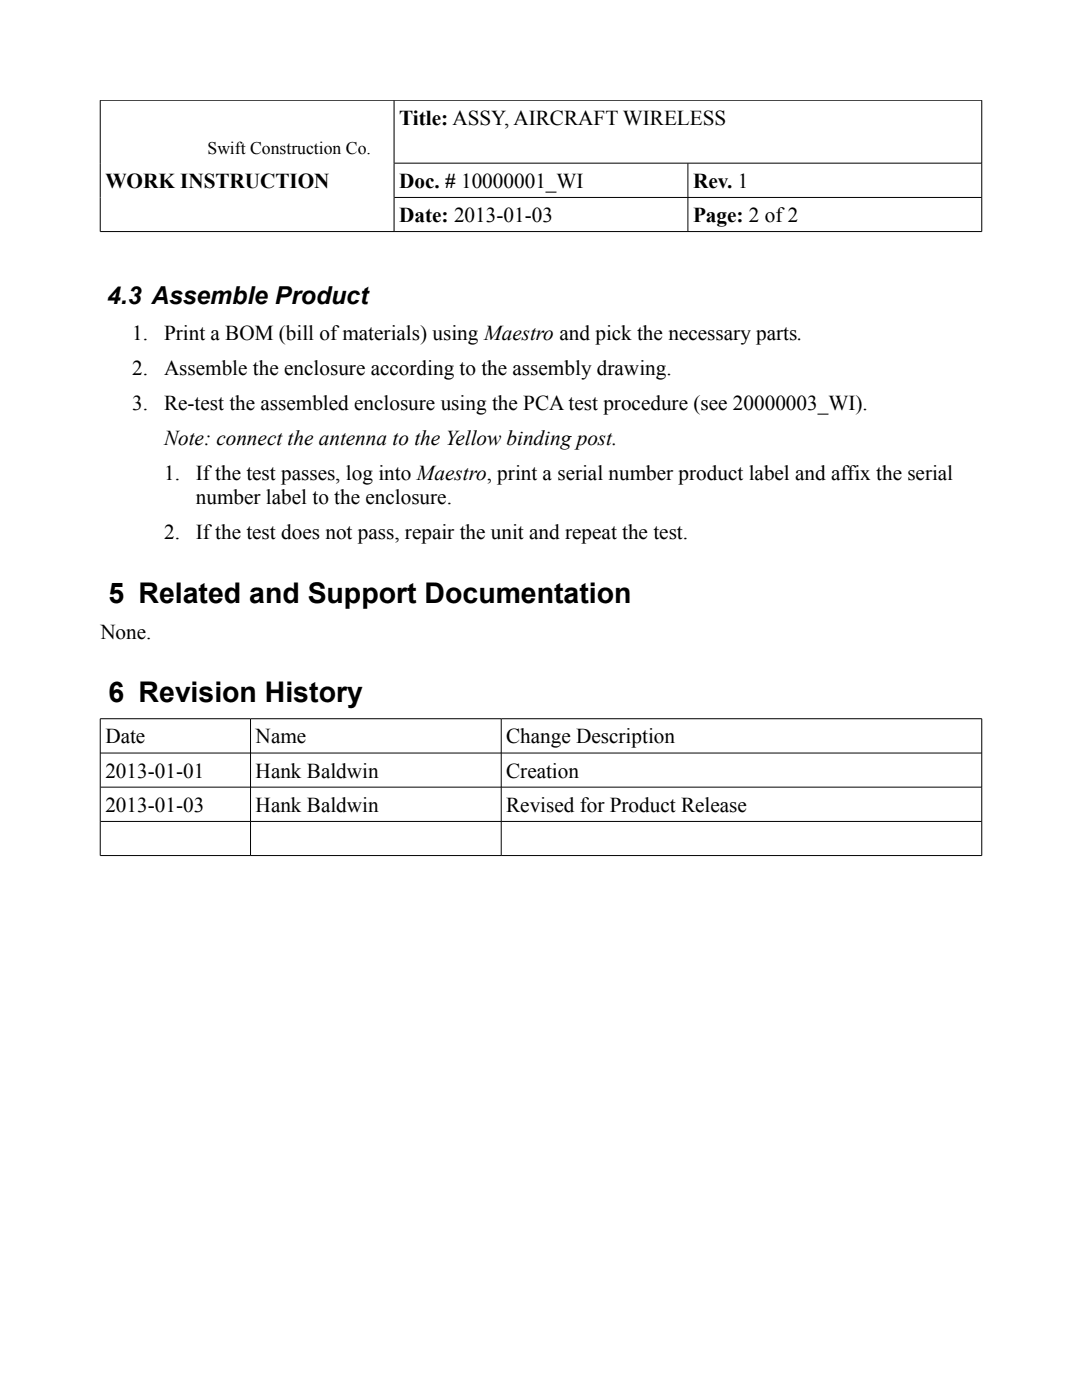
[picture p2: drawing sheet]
<svg xmlns="http://www.w3.org/2000/svg" width="216mm" height="279mm" viewBox="0 0 216 279" stroke-linecap="round" stroke-linejoin="round" font-family="sans-serif">
<defs><g id="words">
<g font-size="5.7">
<text x="21.6" y="120.3">5 Related and Support Documentation</text>
<text x="21.6" y="140.1">6 Revision History</text>
</g>
<text font-size="4.9" x="21.4" y="60.7">4.3 Assemble Product</text>
<g font-size="4.2">
<text x="79.7" y="24.9">Title: ASSY, AIRCRAFT WIRELESS</text>
<text x="21" y="37.5">WORK INSTRUCTION</text>
<text x="79.7" y="37.5">Doc. # 10000001_WI</text>
<text x="138.3" y="37.5">Rev. 1</text>
<text x="79.7" y="44.3">Date: 2013-01-03</text>
<text x="138.3" y="44.3">Page: 2 of2</text>
<text x="26.4" y="67.8">1.</text>
<text x="32.7" y="67.8">Print a BOM (bill of materials) using Maestro and pick the necessary parts.</text>
<text x="26.4" y="74.8">2.</text>
<text x="32.7" y="74.8">Assemble the enclosure according to the assembly drawing.</text>
<text x="26.4" y="81.8">3.</text>
<text x="32.7" y="81.8">Re-test the assembled enclosure using the PCA test procedure (see 20000003_WI).</text>
<text x="32.7" y="88.8">Note: connect the antenna to the Yellow binding post.</text>
<text x="32.7" y="95.8">1.</text>
<text x="39.1" y="95.8">If the test passes, log into Maestro, print a serial number product label and affix the serial</text>
<text x="39.1" y="100.6">number label to the enclosure.</text>
<text x="32.7" y="107.6">2.</text>
<text x="39.1" y="107.6">If the test does not pass, repair the unit and repeat the test.</text>
<text x="20" y="127.5">None.</text>
<text x="21" y="148.4">Date</text>
<text x="51" y="148.4">Name</text>
<text x="101" y="148.4">Change Description</text>
<text x="21" y="155.2">2013-01-01</text>
<text x="51" y="155.2">Hank Baldwin</text>
<text x="101" y="155.2">Creation</text>
<text x="21" y="162">2013-01-03</text>
<text x="51" y="162">Hank Baldwin</text>
<text x="101" y="162">Revised for Product Release</text>
</g>
<text font-size="3.5" x="41.4" y="30.7">Swift Construction Co.</text>
</g></defs>
<path d="M20 20h175.9v26.2h-175.9zM78.6 20v26.2M78.7 32.6h117.2M78.7 39.4h117.2M137.3 32.6v13.6M20 143.4h175.9v27.3h-175.9zM20 150.3h175.9M20 157.1h175.9M50 143.5v27.2M100 143.5v27.2M20 163.9h175.9" fill="none" stroke="#000" stroke-width=".2"/>
<use href="#words"/>
</svg>
